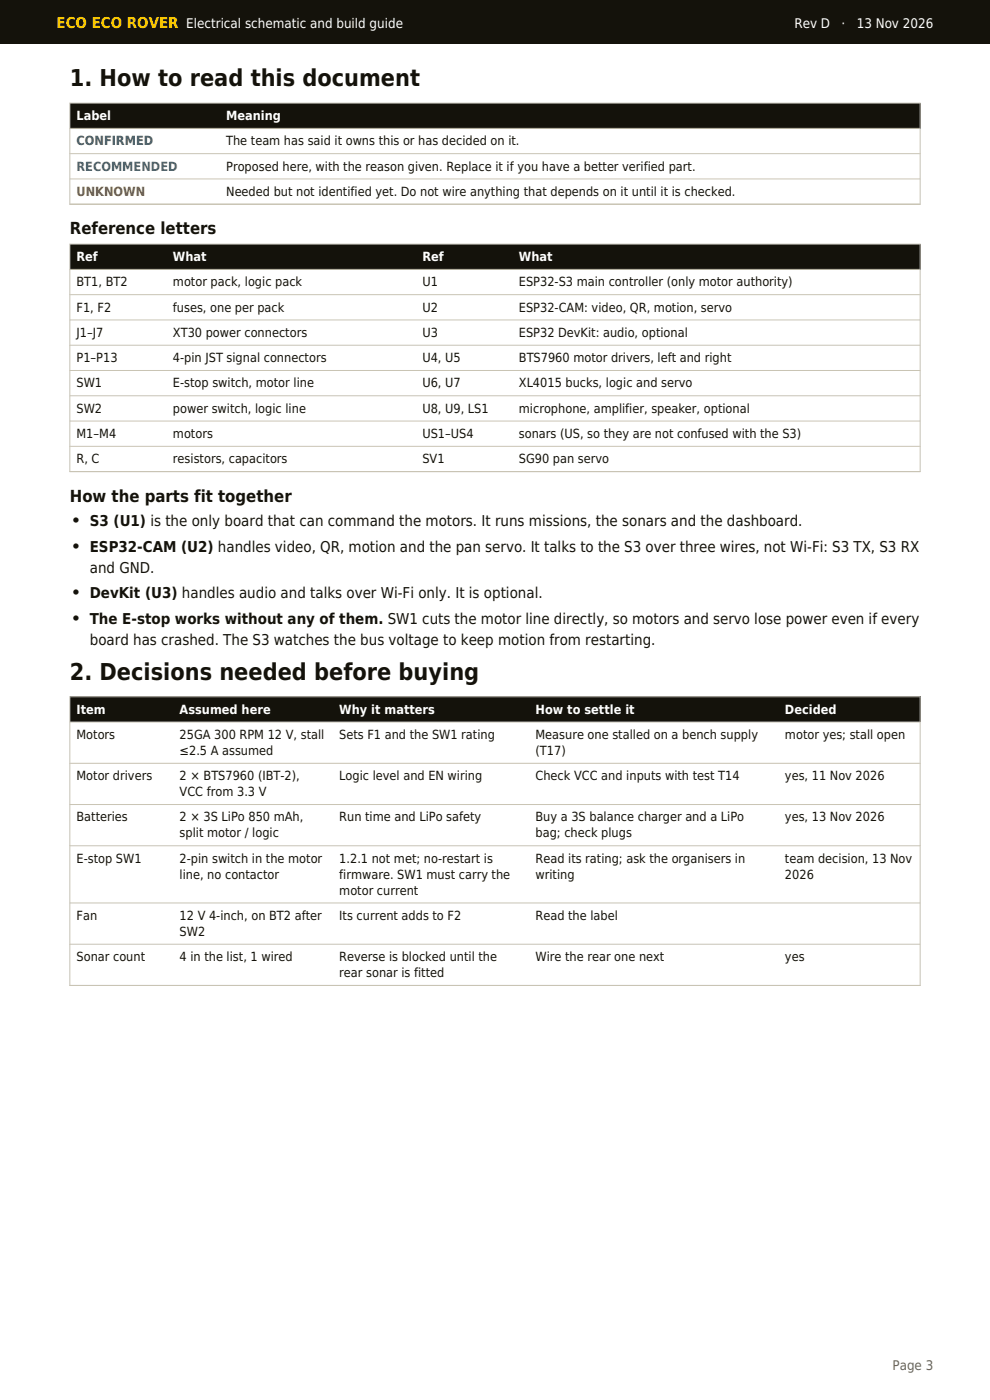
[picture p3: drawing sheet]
<svg xmlns="http://www.w3.org/2000/svg" width="210mm" height="297mm" viewBox="0 0 210 297" stroke-linecap="round" stroke-linejoin="round" font-family="sans-serif">
<defs><g id="words">
<g font-size="4.9" fill="#14120b">
<text x="14.8" y="18.3">1. How to read this document</text>
<text x="14.8" y="144.3">2. Decisions needed before buying</text>
</g>
<g font-size="3.5" fill="#14120b">
<text x="14.8" y="49.7">Reference letters</text>
<text x="14.8" y="106.4">How the parts fit together</text>
<text x="15.5" y="111.7">•</text>
<text x="15.5" y="117.1">•</text>
<text x="15.5" y="126.9">•</text>
<text x="15.5" y="132.4">•</text>
</g>
<text font-size="3.2" fill="#fc0" x="12" y="6">ECO ECO ROVER</text>
<g font-size="3.2" fill="#14120b">
<text x="19" y="111.7">S3 (U1) is the only board that can command the motors. It runs missions, the sonars and the dashboard.</text>
<text x="19" y="117.1">ESP32-CAM (U2) handles video, QR, motion and the pan servo. It talks to the S3 over three wires, not Wi-Fi: S3 TX, S3 RX</text>
<text x="19" y="121.5">and GND.</text>
<text x="19" y="126.9">DevKit (U3) handles audio and talks over Wi-Fi only. It is optional.</text>
<text x="19" y="132.4">The E-stop works without any of them. SW1 cuts the motor line directly, so motors and servo lose power even if every</text>
<text x="19" y="136.7">board has crashed. The S3 watches the bus voltage to keep motion from restarting.</text>
</g>
<g font-size="2.8" fill="#fff">
<text x="39.5" y="6">Electrical schematic and build guide</text>
<text x="168.5" y="6">Rev D</text>
<text x="178.5" y="6">·</text>
<text x="181.7" y="6">13 Nov 2026</text>
</g>
<text font-size="2.8" fill="#6b6658" x="189.3" y="290.7">Page 3</text>
<g font-size="2.7" fill="#fff">
<text x="16.2" y="25.5">Label</text>
<text x="48" y="25.5">Meaning</text>
<text x="16.2" y="55.4">Ref</text>
<text x="36.7" y="55.4">What</text>
<text x="89.6" y="55.4">Ref</text>
<text x="110.1" y="55.4">What</text>
<text x="16.2" y="151.4">Item</text>
<text x="38.1" y="151.4">Assumed here</text>
<text x="72" y="151.4">Why it matters</text>
<text x="113.6" y="151.4">How to settle it</text>
<text x="166.5" y="151.4">Decided</text>
</g>
<text font-size="2.7" fill="#1e8449" x="16.2" y="30.8">CONFIRMED</text>
<g font-size="2.7" fill="#14120b">
<text x="48" y="30.8">The team has said it owns this or has decided on it.</text>
<text x="48" y="36.2">Proposed here, with the reason given. Replace it if you have a better verified part.</text>
<text x="48" y="41.6">Needed but not identified yet. Do not wire anything that depends on it until it is checked.</text>
<text x="16.2" y="60.7">BT1, BT2</text>
<text x="36.7" y="60.7">motor pack, logic pack</text>
<text x="89.6" y="60.7">U1</text>
<text x="110.1" y="60.7">ESP32-S3 main controller (only motor authority)</text>
<text x="16.2" y="66.1">F1, F2</text>
<text x="16.2" y="71.5">J1–J7</text>
<text x="36.7" y="66.1">fuses, one per pack</text>
<text x="36.7" y="71.5">XT30 power connectors</text>
<text x="89.6" y="66.1">U2</text>
<text x="89.6" y="71.5">U3</text>
<text x="110.1" y="66.1">ESP32-CAM: video, QR, motion, servo</text>
<text x="110.1" y="71.5">ESP32 DevKit: audio, optional</text>
<text x="16.2" y="76.8">P1–P13</text>
<text x="36.7" y="76.8">4-pin JST signal connectors</text>
<text x="89.6" y="76.8">U4, U5</text>
<text x="110.1" y="76.8">BTS7960 motor drivers, left and right</text>
<text x="16.2" y="82.2">SW1</text>
<text x="36.7" y="82.2">E-stop switch, motor line</text>
<text x="89.6" y="82.2">U6, U7</text>
<text x="110.1" y="82.2">XL4015 bucks, logic and servo</text>
<text x="16.2" y="87.6">SW2</text>
<text x="36.7" y="87.6">power switch, logic line</text>
<text x="89.6" y="87.6">U8, U9, LS1</text>
<text x="110.1" y="87.6">microphone, amplifier, speaker, optional</text>
<text x="16.2" y="92.9">M1–M4</text>
<text x="36.7" y="92.9">motors</text>
<text x="89.6" y="92.9">US1–US4</text>
<text x="110.1" y="92.9">sonars (US, so they are not confused with the S3)</text>
<text x="16.2" y="98.3">R, C</text>
<text x="36.7" y="98.3">resistors, capacitors</text>
<text x="89.6" y="98.3">SV1</text>
<text x="110.1" y="98.3">SG90 pan servo</text>
<text x="16.2" y="156.8">Motors</text>
<text x="38.1" y="156.8">25GA 300 RPM 12 V, stall</text>
<text x="38.1" y="160.2">≤2.5 A assumed</text>
<text x="72" y="156.8">Sets F1 and the SW1 rating</text>
<text x="113.6" y="156.8">Measure one stalled on a bench supply</text>
<text x="113.6" y="160.2">(T17)</text>
<text x="166.5" y="156.8">motor yes; stall open</text>
<text x="16.2" y="165.5">Motor drivers</text>
<text x="38.1" y="165.5">2 × BTS7960 (IBT-2),</text>
<text x="72" y="165.5">Logic level and EN wiring</text>
<text x="113.6" y="165.5">Check VCC and inputs with test T14</text>
<text x="166.5" y="165.5">yes, 11 Nov 2026</text>
<text x="38.1" y="168.9">VCC from 3.3 V</text>
<text x="16.2" y="174.3">Batteries</text>
<text x="38.1" y="174.3">2 × 3S LiPo 850 mAh,</text>
<text x="38.1" y="177.7">split motor / logic</text>
<text x="72" y="174.3">Run time and LiPo safety</text>
<text x="113.6" y="174.3">Buy a 3S balance charger and a LiPo</text>
<text x="113.6" y="177.7">bag; check plugs</text>
<text x="166.5" y="174.3">yes, 13 Nov 2026</text>
<text x="16.2" y="183">E-stop SW1</text>
<text x="38.1" y="183">2-pin switch in the motor</text>
<text x="72" y="183">1.2.1 not met; no-restart is</text>
<text x="113.6" y="183">Read its rating; ask the organisers in</text>
<text x="166.5" y="183">team decision, 13 Nov</text>
<text x="38.1" y="186.4">line, no contactor</text>
<text x="72" y="186.4">firmware. SW1 must carry the</text>
<text x="72" y="189.8">motor current</text>
<text x="113.6" y="186.4">writing</text>
<text x="166.5" y="186.4">2026</text>
<text x="16.2" y="195.2">Fan</text>
<text x="38.1" y="195.2">12 V 4-inch, on BT2 after</text>
<text x="72" y="195.2">Its current adds to F2</text>
<text x="113.6" y="195.2">Read the label</text>
<text x="16.2" y="203.9">Sonar count</text>
<text x="38.1" y="198.5">SW2</text>
<text x="38.1" y="203.9">4 in the list, 1 wired</text>
<text x="72" y="203.9">Reverse is blocked until the</text>
<text x="113.6" y="203.9">Wire the rear one next</text>
<text x="166.5" y="203.9">yes</text>
<text x="72" y="207.3">rear sonar is fitted</text>
</g>
<text font-size="2.7" fill="#1f5fbf" x="16.2" y="36.2">RECOMMENDED</text>
<text font-size="2.7" fill="#b03a2e" x="16.2" y="41.6">UNKNOWN</text>
</g></defs>
<g fill="#14120b">
<path d="M0 0h210v9.2h-210z" fill-rule="evenodd"/>
<path d="M14.8 21.9h180.4v5.3h-180.4z" fill-rule="evenodd"/>
</g>
<path d="M14.8 27.2h180.4M14.8 32.6h180.4M14.8 38h180.4M14.8 21.9h180.4v21.4h-180.4z" fill="none" stroke="#c9c4b4" stroke-width=".21"/>
<path d="M14.8 51.8h180.4v5.3h-180.4z" fill-rule="evenodd" fill="#14120b"/>
<path d="M14.8 57.1h180.4M14.8 51.8h180.4v48.2h-180.4zM14.8 62.5h180.4M14.8 67.9h180.4M14.8 73.2h180.4M14.8 78.6h180.4M14.8 84h180.4M14.8 89.3h180.4M14.8 94.7h180.4" fill="none" stroke="#c9c4b4" stroke-width=".21"/>
<path d="M14.8 147.8h180.4v5.4h-180.4z" fill-rule="evenodd" fill="#14120b"/>
<path d="M14.8 153.2h180.4M14.8 147.8h180.4v61.3h-180.4zM14.8 161.9h180.4M14.8 170.7h180.4M14.8 179.4h180.4M14.8 191.6h180.4M14.8 200.3h180.4" fill="none" stroke="#c9c4b4" stroke-width=".21"/>
<use href="#words"/>
</svg>
